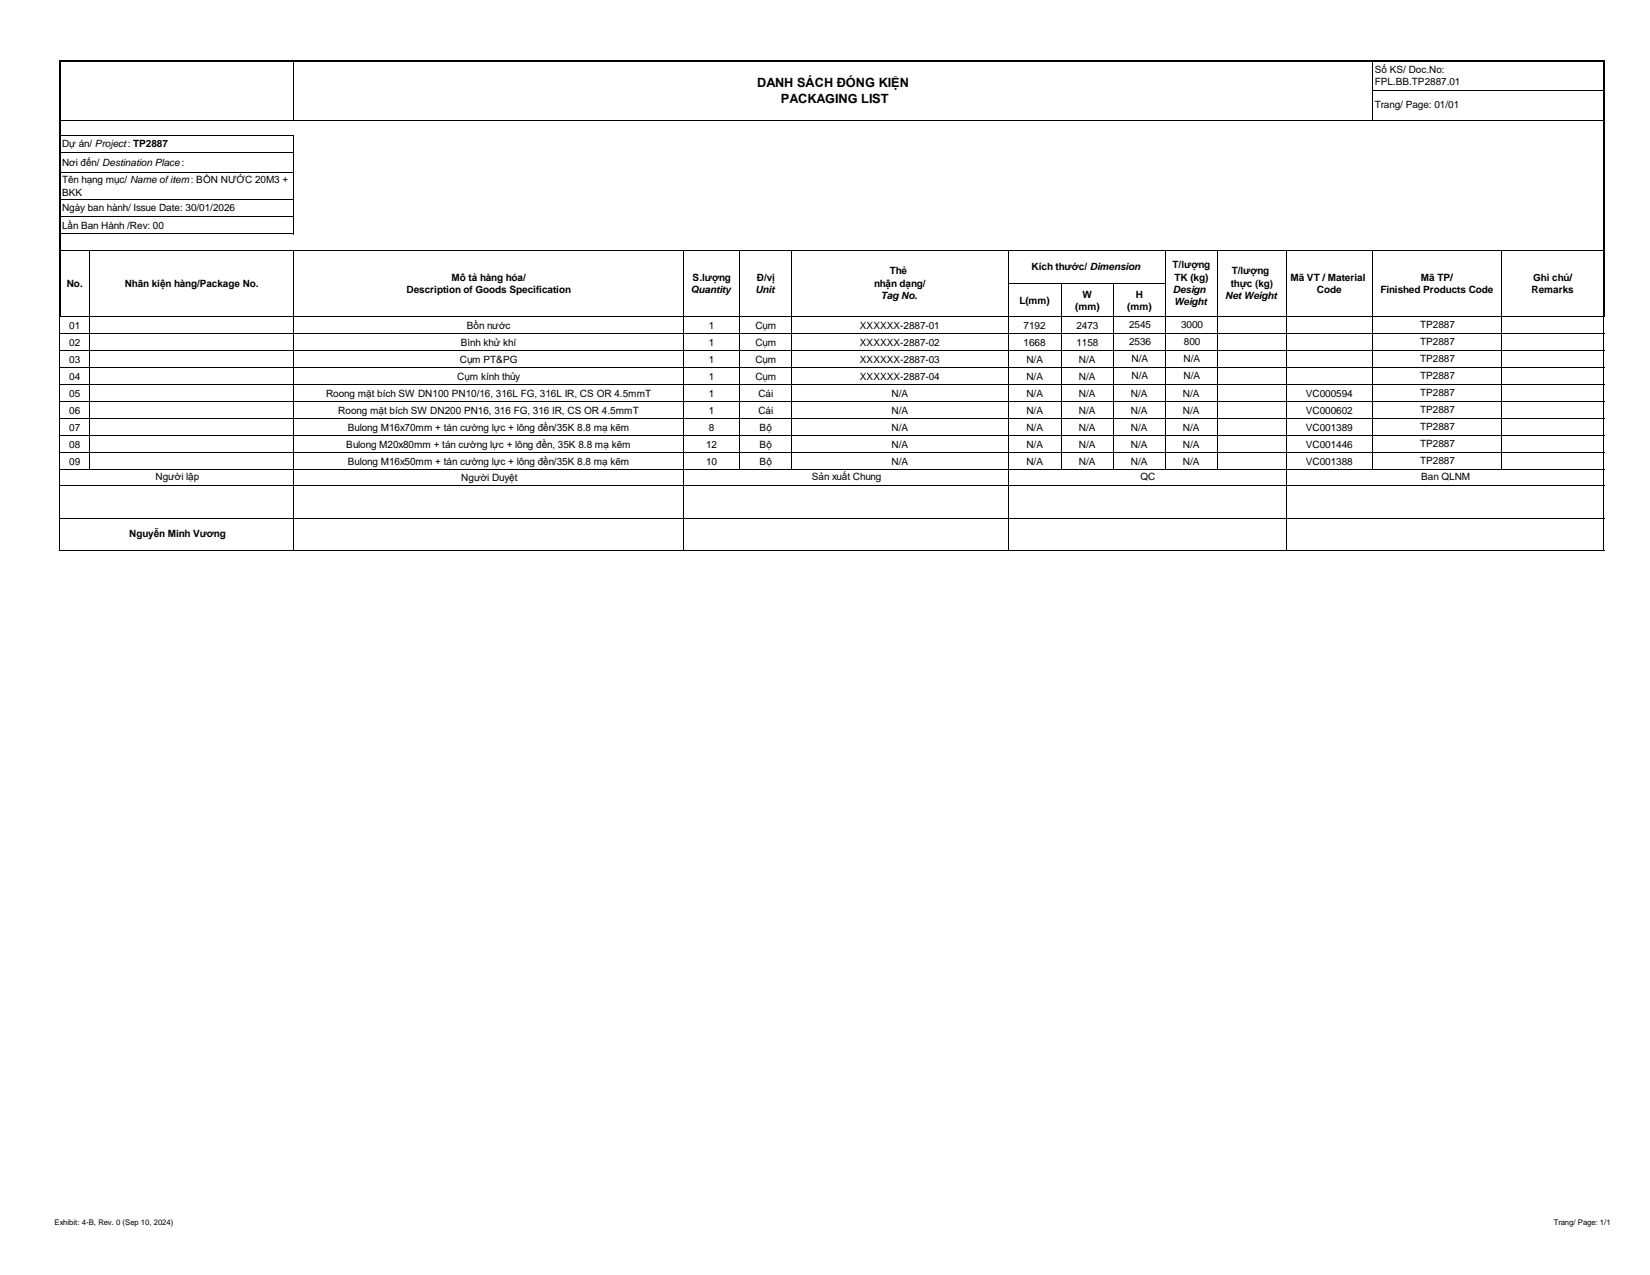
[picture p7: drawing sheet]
<svg xmlns="http://www.w3.org/2000/svg" width="279mm" height="216mm" viewBox="0 0 279 216" stroke-linecap="round" stroke-linejoin="round" font-family="sans-serif">
<defs><g id="words">
<g font-size="2.2">
<text x="128.2" y="14.7">DANH SÁCH ĐÓNG KIỆN</text>
<text x="132.2" y="17.4">PACKAGING LIST</text>
</g>
<g font-size="1.7">
<text x="232.8" y="12.3">Số KS/ Doc.No:</text>
<text x="232.8" y="14.4">FPL.BB.TP2887.01</text>
<text x="232.8" y="18.3">Trang/ Page: 01/01</text>
<text x="10.5" y="24.9">Dự án/ Project: TP2887</text>
<text x="10.5" y="28">Nơi đến/ Destination Place:</text>
<text x="10.5" y="35.7">Ngày ban hành/ Issue Date: 30/01/2026</text>
<text x="10.5" y="31">Tên hạng mục/ Name of item: BỒN NƯỚC 20M3 +</text>
<text x="10.5" y="33.1">BKK</text>
<text x="10.5" y="38.7">Lần Ban Hành /Rev: 00</text>
<text x="76.5" y="47.5">Mô tả hàng hóa/</text>
<text x="117.3" y="47.5">S.lượng</text>
<text x="128.2" y="47.5">Đ/vị</text>
<text x="150.7" y="46.4">Thẻ</text>
<text x="174.7" y="45.8">Kích thước/ Dimension</text>
<text x="198.6" y="45.4">T/lượng</text>
<text x="198.9" y="47.5">TK (kg)</text>
<text x="208.6" y="46.4">T/lượng</text>
<text x="218.5" y="47.5">Mã VT / Material</text>
<text x="240.6" y="47.5">Mã TP/</text>
<text x="259.6" y="47.5">Ghi chú/</text>
<text x="11.3" y="48.6">No.</text>
<text x="21.1" y="48.6">Nhãn kiện hàng/Package No.</text>
<text x="68.8" y="49.6">Description of Goods Specification</text>
<text x="117" y="49.6">Quantity</text>
<text x="127.9" y="49.6">Unit</text>
<text x="148" y="48.6">nhận dạng/</text>
<text x="149.2" y="50.6">Tag No.</text>
<text x="172.6" y="51.5">L(mm)</text>
<text x="182.1" y="52.5">(mm)</text>
<text x="183.3" y="50.4">W</text>
<text x="190.9" y="52.5">(mm)</text>
<text x="192.3" y="50.4">H</text>
<text x="198.6" y="49.6">Design</text>
<text x="198.8" y="51.7">Weight</text>
<text x="207.5" y="50.6">Net Weight</text>
<text x="208.4" y="48.6">thực (kg)</text>
<text x="223" y="49.6">Code</text>
<text x="233.8" y="49.6">Finished Products Code</text>
<text x="259.3" y="49.6">Remarks</text>
<text x="11.7" y="55.7">01</text>
<text x="11.7" y="58.6">02</text>
<text x="78" y="58.6">Bình khử khí</text>
<text x="79" y="55.7">Bồn nước</text>
<text x="120" y="55.7">1</text>
<text x="120" y="58.6">1</text>
<text x="127.9" y="55.7">Cụm</text>
<text x="127.9" y="58.6">Cụm</text>
<text x="145.6" y="55.7">XXXXXX-2887-01</text>
<text x="145.6" y="58.6">XXXXXX-2887-02</text>
<text x="173.3" y="55.7">7192</text>
<text x="173.3" y="58.6">1668</text>
<text x="182.3" y="55.7">2473</text>
<text x="182.3" y="58.6">1158</text>
<text x="191.2" y="55.6">2545</text>
<text x="191.2" y="58.5">2536</text>
<text x="200" y="55.6">3000</text>
<text x="200.5" y="58.5">800</text>
<text x="240.5" y="55.6">TP2887</text>
<text x="240.5" y="58.5">TP2887</text>
<text x="11.7" y="61.4">03</text>
<text x="11.7" y="64.3">04</text>
<text x="77.4" y="64.3">Cụm kính thủy</text>
<text x="77.9" y="61.4">Cụm PT&amp;PG</text>
<text x="120" y="61.4">1</text>
<text x="120" y="64.3">1</text>
<text x="127.9" y="61.4">Cụm</text>
<text x="127.9" y="64.3">Cụm</text>
<text x="145.6" y="61.4">XXXXXX-2887-03</text>
<text x="145.6" y="64.3">XXXXXX-2887-04</text>
<text x="173.8" y="61.4">N/A</text>
<text x="173.8" y="64.3">N/A</text>
<text x="182.7" y="61.4">N/A</text>
<text x="182.7" y="64.3">N/A</text>
<text x="191.6" y="61.3">N/A</text>
<text x="191.6" y="64.2">N/A</text>
<text x="200.4" y="61.3">N/A</text>
<text x="200.4" y="64.2">N/A</text>
<text x="240.5" y="61.3">TP2887</text>
<text x="240.5" y="64.2">TP2887</text>
<text x="11.7" y="67.2">05</text>
<text x="11.7" y="70.1">06</text>
<text x="55.2" y="67.2">Roong mặt bích SW DN100 PN10/16, 316L FG, 316L IR, CS OR 4.5mmT</text>
<text x="57.3" y="70.1">Roong mặt bích SW DN200 PN16, 316 FG, 316 IR, CS OR 4.5mmT</text>
<text x="120" y="67.2">1</text>
<text x="120" y="70.1">1</text>
<text x="128.4" y="67.2">Cái</text>
<text x="128.4" y="70.1">Cái</text>
<text x="151" y="67.2">N/A</text>
<text x="151" y="70.1">N/A</text>
<text x="173.8" y="67.2">N/A</text>
<text x="173.8" y="70.1">N/A</text>
<text x="182.7" y="67.2">N/A</text>
<text x="182.7" y="70.1">N/A</text>
<text x="191.5" y="67.2">N/A</text>
<text x="191.5" y="70.1">N/A</text>
<text x="200.3" y="67.2">N/A</text>
<text x="200.3" y="70.1">N/A</text>
<text x="221.1" y="67.2">VC000594</text>
<text x="221.1" y="70.1">VC000602</text>
<text x="240.5" y="67.1">TP2887</text>
<text x="240.5" y="70">TP2887</text>
<text x="11.7" y="73">07</text>
<text x="11.7" y="75.8">08</text>
<text x="58.6" y="75.8">Bulong M20x80mm + tán cường lực + lông đền, 35K 8.8 mạ kẽm</text>
<text x="58.9" y="73">Bulong M16x70mm + tán cường lực + lông đền/35K 8.8 mạ kẽm</text>
<text x="119.6" y="75.8">12</text>
<text x="120" y="73">8</text>
<text x="128.6" y="73">Bộ</text>
<text x="128.6" y="75.8">Bộ</text>
<text x="151" y="73">N/A</text>
<text x="151" y="75.8">N/A</text>
<text x="173.8" y="73">N/A</text>
<text x="173.8" y="75.8">N/A</text>
<text x="182.7" y="73">N/A</text>
<text x="182.7" y="75.8">N/A</text>
<text x="191.5" y="73">N/A</text>
<text x="191.5" y="75.8">N/A</text>
<text x="200.3" y="73">N/A</text>
<text x="200.3" y="75.8">N/A</text>
<text x="221.1" y="73">VC001389</text>
<text x="221.1" y="75.8">VC001446</text>
<text x="240.5" y="72.9">TP2887</text>
<text x="240.5" y="75.8">TP2887</text>
<text x="11.7" y="78.7">09</text>
<text x="26.3" y="81.3">Người lập</text>
<text x="58.9" y="78.7">Bulong M16x50mm + tán cường lực + lông đền/35K 8.8 mạ kẽm</text>
<text x="78.1" y="81.4">Người Duyệt</text>
<text x="119.6" y="78.7">10</text>
<text x="128.6" y="78.7">Bộ</text>
<text x="137.5" y="81.3">Sản xuất Chung</text>
<text x="151" y="78.7">N/A</text>
<text x="173.8" y="78.7">N/A</text>
<text x="182.7" y="78.7">N/A</text>
<text x="191.5" y="78.7">N/A</text>
<text x="193.1" y="81.3">QC</text>
<text x="200.3" y="78.7">N/A</text>
<text x="221.1" y="78.7">VC001388</text>
<text x="240.5" y="78.6">TP2887</text>
<text x="240.7" y="81.3">Ban QLNM</text>
<text x="21.9" y="90.9">Nguyễn Minh Vương</text>
</g>
<g font-size="1.3">
<text x="9.2" y="207.3">Exhibit: 4-B, Rev. 0 (Sep 10, 2024)</text>
<text x="263.1" y="207.3">Trang/ Page: 1/1</text>
</g>
</g></defs>
<g fill="none" stroke="#000" stroke-width=".17">
<path d="M49.7 10.5v9.9M232.4 10.5v9.9M232.4 15.3h39.1M10.2 20.3h261.3M10.2 22.9h39.6M10.2 25.8h39.6M10.2 29.3h39.6M10.2 33.9h39.6M10.2 36.7h39.6M10.2 39.6h39.6M49.7 23v16.7M10.1 53.6v39.7"/>
<path d="M10.2 56.5h261.5M10.2 59.3h261.5M10.2 42.5h261.3M10.2 53.6h261.3M15.2 42.6v37M49.7 42.6v50.7M115.7 42.6v50.7M125.3 42.6v37M134.1 42.6v37M170.7 42.6v50.7M170.8 48h26.6M179.7 48.1v31.5"/>
<path d="M188.5 48.1v31.5M197.3 42.6v37M206.1 42.6v37M217.8 42.6v50.7M232.4 42.6v37M254.2 42.6v37M271.6 53.6v39.7M10.2 62.2h261.5M10.2 65.1h261.5M10.2 68h261.5M10.2 70.9h261.5M10.2 73.7h261.5"/>
<path d="M10.2 76.6h261.5M10.2 79.5h261.5M10.2 82.3h261.5M10.2 87.8h261.5M10.2 93.3h261.5"/>
</g>
<path d="M10.1 10.2v43.4M10.2 10.4h261.5M271.6 10.5v43.1" fill="none" stroke="#000" stroke-width=".21"/>
<use href="#words"/>
</svg>
